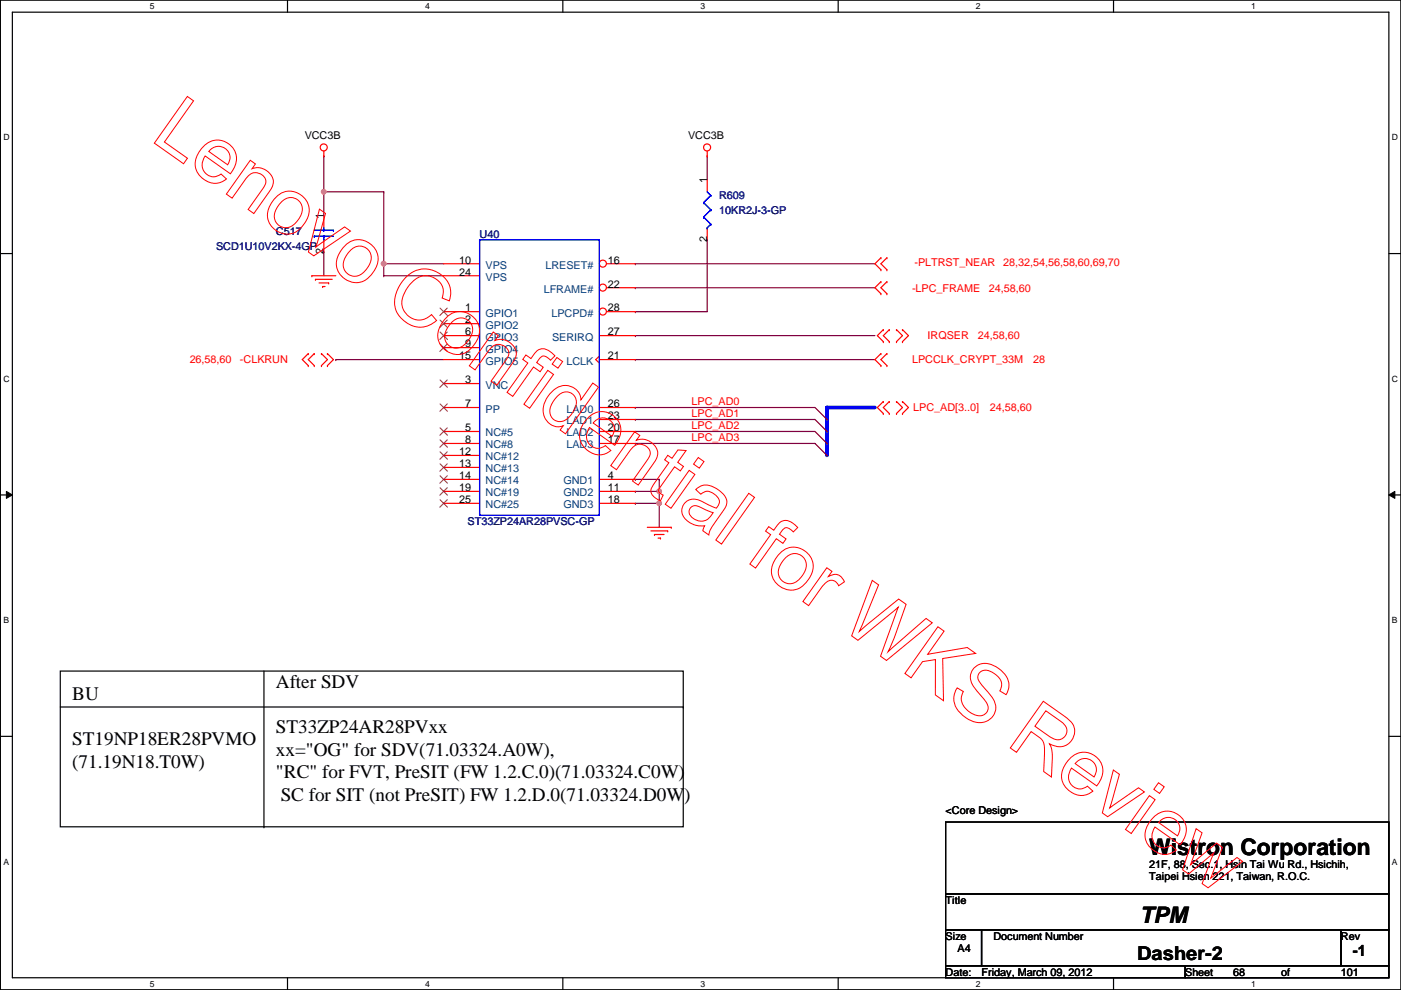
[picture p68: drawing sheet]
<svg xmlns="http://www.w3.org/2000/svg" width="297mm" height="210mm" viewBox="0 0 297 210" stroke-linecap="round" stroke-linejoin="round" font-family="sans-serif">
<defs><g id="words">
<g font-size="4.8">
<text x="243.7" y="181.3">Wistron Corporation</text>
<text x="241.6" y="195.7">TPM</text>
</g>
<g font-size="4.1">
<text x="15.3" y="148.5">BU</text>
<text x="58.5" y="145.9">After SDV</text>
<text x="58.5" y="155.5">ST33ZP24AR28PVxx</text>
<text x="15.3" y="158">ST19NP18ER28PVMO</text>
<text x="58.5" y="160.3">xx=&quot;OG&quot; for SDV(71.03324.A0W),</text>
<text x="15.3" y="162.8">(71.19N18.T0W)</text>
<text x="58.5" y="165.1">&quot;RC&quot; for FVT, PreSIT (FW 1.2.C.0)(71.03324.C0W)</text>
<text x="59.5" y="169.8">SC for SIT (not PreSIT) FW 1.2.D.0(71.03324.D0W)</text>
<text x="241.1" y="203.5">Dasher-2</text>
</g>
<text font-size="3.3" x="286.8" y="202.8">-1</text>
<g font-size="2.3">
<text x="64.6" y="29.5">VCC3B</text>
<text x="145.9" y="29.5">VCC3B</text>
<text x="149.9" y="38.9" transform="rotate(-90 149.9 38.9)">1</text>
<text x="68.6" y="46.5" transform="rotate(-90 68.6 46.5)">1</text>
<text x="68.6" y="53.9" transform="rotate(-90 68.6 53.9)">2</text>
<text x="149.9" y="51.4" transform="rotate(-90 149.9 51.4)">2</text>
<text x="97.4" y="55.9">10</text>
<text x="97.4" y="58.4">24</text>
<text x="128.9" y="55.9">16</text>
<text x="128.9" y="61">22</text>
<text x="98.6" y="66">1</text>
<text x="98.6" y="68.6">2</text>
<text x="98.6" y="71.1">6</text>
<text x="128.9" y="71.1">27</text>
<text x="128.9" y="66">28</text>
<text x="97.4" y="76.2">15</text>
<text x="98.6" y="73.7">9</text>
<text x="128.9" y="76.2">21</text>
<text x="98.6" y="81.3">3</text>
<text x="98.6" y="86.4">7</text>
<text x="128.9" y="88.9">23</text>
<text x="128.9" y="86.4">26</text>
<text x="98.6" y="91.4">5</text>
<text x="98.6" y="94">8</text>
<text x="128.9" y="94">17</text>
<text x="128.9" y="91.4">20</text>
<text x="97.4" y="96.5">12</text>
<text x="97.4" y="99.1">13</text>
<text x="97.4" y="101.6">14</text>
<text x="128.9" y="101.6">4</text>
<text x="97.4" y="104.1">19</text>
<text x="97.4" y="106.7">25</text>
<text x="128.9" y="104.1">11</text>
<text x="128.9" y="106.7">18</text>
<text x="200.5" y="172.6">&lt;Core Design&gt;</text>
<text x="243.7" y="184">21F, 88, Sec.1, Hsin Tai Wu Rd., Hsichih,</text>
<text x="200.5" y="191.6">Title</text>
<text x="243.7" y="186.6">Taipei Hsien 221, Taiwan, R.O.C.</text>
<text x="200.5" y="199.2">Size</text>
<text x="203" y="201.8">A4</text>
<text x="210.6" y="199.2">Document Number</text>
<text x="284.3" y="199.2">Rev</text>
<text x="200.5" y="206.8">Date:</text>
<text x="208.1" y="206.8">Friday, March 09, 2012</text>
<text x="251.3" y="206.8">Sheet</text>
<text x="261.4" y="206.8">68</text>
<text x="271.6" y="206.8">of</text>
<text x="284.3" y="206.8">101</text>
</g>
<g font-size="2.3" fill="#000080">
<text x="152.5" y="42.2">R609</text>
<text x="152.5" y="45.3">10KR2J-3-GP</text>
<text x="45.8" y="52.9">SCD1U10V2KX-4GP</text>
<text x="58.5" y="49.9">C517</text>
<text x="101.7" y="50.4">U40</text>
<text x="99.1" y="111.3">ST33ZP24AR28PVSC-GP</text>
</g>
<g font-size="2.3" fill="#004080">
<text x="103" y="57">VPS</text>
<text x="103" y="59.5">VPS</text>
<text x="115.7" y="57">LRESET#</text>
<text x="115.3" y="62.1">LFRAME#</text>
<text x="103" y="67.1">GPIO1</text>
<text x="103" y="69.7">GPIO2</text>
<text x="116.9" y="67.1">LPCPD#</text>
<text x="103" y="72.2">GPIO3</text>
<text x="103" y="74.8">GPIO4</text>
<text x="103" y="77.3">GPIO5</text>
<text x="117" y="72.2">SERIRQ</text>
<text x="120.1" y="77.3">LCLK</text>
<text x="103" y="82.4">VNC</text>
<text x="103" y="87.5">PP</text>
<text x="120.1" y="87.5">LAD0</text>
<text x="103" y="92.5">NC#5</text>
<text x="103" y="95.1">NC#8</text>
<text x="120.1" y="95.1">LAD3</text>
<text x="120.1" y="92.5">LAD2</text>
<text x="120.1" y="90">LAD1</text>
<text x="103" y="97.6">NC#12</text>
<text x="103" y="100.2">NC#13</text>
<text x="103" y="102.7">NC#14</text>
<text x="103" y="105.2">NC#19</text>
<text x="103" y="107.8">NC#25</text>
<text x="119.5" y="102.7">GND1</text>
<text x="119.5" y="105.2">GND2</text>
<text x="119.5" y="107.8">GND3</text>
</g>
<g font-size="2.3" fill="#f00">
<text x="193.9" y="56.5">-PLTRST_NEAR</text>
<text x="212.7" y="56.5">28,32,54,56,58,60,69,70</text>
<text x="193.4" y="61.8">-LPC_FRAME</text>
<text x="209.6" y="61.8">24,58,60</text>
<text x="196.7" y="72">IRQSER</text>
<text x="207.3" y="72">24,58,60</text>
<text x="40.2" y="77">26,58,60</text>
<text x="50.9" y="77">-CLKRUN</text>
<text x="193.4" y="77">LPCCLK_CRYPT_33M</text>
<text x="219" y="77">28</text>
<text x="146.6" y="88.4">LPC_AD1</text>
<text x="146.6" y="85.9">LPC_AD0</text>
<text x="193.6" y="87.2">LPC_AD[3..0]</text>
<text x="209.9" y="87.2">24,58,60</text>
<text x="146.6" y="93.5">LPC_AD3</text>
<text x="146.6" y="91">LPC_AD2</text>
</g>
<g font-size="1.8">
<text x="31.8" y="1.9">5</text>
<text x="90.1" y="1.9">4</text>
<text x="148.5" y="1.9">3</text>
<text x="206.9" y="1.9">2</text>
<text x="265.3" y="1.9">1</text>
<text x=".7" y="29.8">D</text>
<text x="295.1" y="29.8">D</text>
<text x=".7" y="80.9">C</text>
<text x="295.1" y="80.9">C</text>
<text x=".7" y="132.1">B</text>
<text x="295.1" y="132.1">B</text>
<text x=".7" y="183.3">A</text>
<text x="295.1" y="183.3">A</text>
<text x="31.8" y="209.2">5</text>
<text x="90.1" y="209.2">4</text>
<text x="148.5" y="209.2">3</text>
<text x="206.9" y="209.2">2</text>
<text x="265.3" y="209.2">1</text>
</g>
</g></defs>
<path d="M.1 0h296.9v209.8h-296.9zM2.6 2.6h291.9v204.7h-291.9z" fill="none" stroke="#000" stroke-width=".25"/>
<g fill="#fff">
<path d="M31.8 .3h1v2h-1z"/>
<path d="M31.8 207.6h1v1.9h-1z"/>
</g>
<path d="M61 0v2.6M61 207.3v2.5" fill="none" stroke="#000" stroke-width=".25"/>
<g fill="#fff">
<path d="M90.1 .3h1v2h-1z"/>
<path d="M90.1 207.6h1v1.9h-1z"/>
</g>
<path d="M119.3 0v2.6M119.3 207.3v2.5" fill="none" stroke="#000" stroke-width=".25"/>
<g fill="#fff">
<path d="M148.5 .3h1v2h-1z"/>
<path d="M148.5 207.6h1v1.9h-1z"/>
</g>
<path d="M177.7 0v2.6M177.7 207.3v2.5" fill="none" stroke="#000" stroke-width=".25"/>
<g fill="#fff">
<path d="M206.9 .3h1v2h-1z"/>
<path d="M206.9 207.6h1v1.9h-1z"/>
</g>
<path d="M236.1 0v2.6M236.1 207.3v2.5" fill="none" stroke="#000" stroke-width=".25"/>
<g fill="#fff">
<path d="M265.3 .3h.9v2h-.9z"/>
<path d="M265.3 207.6h.9v1.9h-.9z"/>
<path d="M.7 28.2h1.3v1.9h-1.3z"/>
<path d="M295.1 28.2h1.3v1.9h-1.3z"/>
<path d="M.7 79.3h1.3v2h-1.3z"/>
<path d="M295.1 79.3h1.3v2h-1.3z"/>
</g>
<path d="M.1 53.8h2.5M294.5 53.8h2.5" fill="none" stroke="#000" stroke-width=".25"/>
<g fill="#fff">
<path d="M.7 130.5h1.2v2h-1.2z"/>
<path d="M295.1 130.5h1.2v2h-1.2z"/>
</g>
<path d="M.1 104.9h2.5M294.5 104.9h2.5" fill="none" stroke="#000" stroke-width=".25"/>
<path d="M1.4 104.2l1.2 .7-1.2 .8zM294.5 104.9l1.2-.7v1.5z" fill="#000"/>
<path d="M1.4 104.2l1.2 .7-1.2 .8zM294.5 104.9l1.2-.7v1.5z" fill="none" stroke="#000" stroke-width=".21"/>
<g fill="#fff">
<path d="M.7 181.7h1.2v2h-1.2z"/>
<path d="M295.1 181.7h1.2v2h-1.2z"/>
</g>
<path d="M.1 156.1h2.5M294.5 156.1h2.5" fill="none" stroke="#000" stroke-width=".25"/>
<g fill="none" stroke="#800040" stroke-width=".25">
<path d="M81.4 40.7h.1M81.4 55.9h.1M81.4 58.5h.1M81.4 40.7v15.2M81.4 55.9h12.7M81.4 58.5h12.7M134.7 55.9h.1M134.7 55.9h50.8M134.7 101.6h.1M134.7 106.7h.1M134.7 101.6h5.1M139.8 104.2h.1"/>
<path d="M139.8 104.2v2.5h-5.1"/>
</g>
<circle cx="139.8" cy="104.2" r=".49" fill="#f0f"/>
<circle cx="139.8" cy="104.2" r=".49" fill="none" stroke="#f0f" stroke-width=".25"/>
<path d="M139.8 106.7h.1M139.8 106.7v5.1" fill="none" stroke="#800040" stroke-width=".25"/>
<circle cx="139.8" cy="106.7" r=".49" fill="#f0f"/>
<circle cx="139.8" cy="106.7" r=".49" fill="none" stroke="#f0f" stroke-width=".25"/>
<path d="M68.7 33.1h.1M68.7 33.1v7.6M68.7 40.7h.1M68.7 40.7h12.7M134.7 71.2h.1M134.7 71.2h50.8M134.7 88.9h.1M134.7 88.9h38.1M134.7 104.2h.1M139.8 101.6h.1M139.8 101.6v2.6h-5.1" fill="none" stroke="#800040" stroke-width=".25"/>
<path d="M175.3 86.4h10.2" fill="none" stroke="#00f" stroke-width=".76"/>
<circle cx="175.3" cy="86.4" r=".38" fill="#00f"/>
<g fill="none" stroke="#800040" stroke-width=".25">
<path d="M149.9 33.1h.1M149.9 33.1v5M81.4 55.9h.1M81.4 55.9v2.6M149.9 50.8h.1M149.9 50.8v15.3h-15.2M71.2 76.2h.1M71.2 76.2h22.9M134.7 76.2h.1M134.7 66.1h.1M134.7 76.2h50.8M134.7 94h.1"/>
<path d="M134.7 91.5h.1M134.7 86.4h.1M134.7 94h38.1M134.7 91.5h38.1M134.7 86.4h38.1"/>
</g>
<circle cx="81.3" cy="55.9" r=".49" fill="#f0f"/>
<circle cx="81.3" cy="55.9" r=".49" fill="none" stroke="#f0f" stroke-width=".25"/>
<path d="M68.7 53.4h.1M68.7 40.7h.1M68.7 40.7v5.1M68.7 53.4v5.1" fill="none" stroke="#800040" stroke-width=".25"/>
<circle cx="68.6" cy="40.7" r=".49" fill="#f0f"/>
<circle cx="68.6" cy="40.7" r=".49" fill="none" stroke="#f0f" stroke-width=".25"/>
<path d="M134.7 61h.1M134.7 61h50.8" fill="none" stroke="#800040" stroke-width=".25"/>
<path d="M175.3 94v2.6" fill="none" stroke="#00f" stroke-width=".76"/>
<circle cx="175.3" cy="94" r=".38" fill="#00f"/>
<path d="M175.3 88.9v2.6" fill="none" stroke="#00f" stroke-width=".76"/>
<circle cx="175.3" cy="88.9" r=".38" fill="#00f"/>
<path d="M175.3 91.5v2.5" fill="none" stroke="#00f" stroke-width=".76"/>
<circle cx="175.3" cy="91.5" r=".38" fill="#00f"/>
<path d="M175.3 86.4v2.5" fill="none" stroke="#00f" stroke-width=".76"/>
<circle cx="175.3" cy="86.4" r=".38" fill="#00f"/>
<g fill="none" stroke="#f00" stroke-width=".25">
<path d="M68.7 33.1h.1M68.7 32v1.1M149.9 33.1h.1M149.9 32v1.1M66.1 58.5h.1M66.1 58.5h5.1M66.9 59.2h.1M66.9 59.2h3.5M67.6 60h2.1M69.7 60h.1M94.1 55.9h7.6M186.8 57.2h.1"/>
<path d="M186.8 54.7h.1M186.8 59.7h.1M186.8 54.7l-1.3 1.2 1.3 1.3M186.8 59.7l-1.3 1.3 1.3 1.3M188 54.7h.1M188 57.2h.1M188 59.7h.1M188 54.7l-1.2 1.2 1.2 1.3M188 59.7l-1.2 1.3 1.2 1.3M65.4 77.5h.1M65.4 75h.1M65.4 75l-1.3 1.2 1.3 1.3"/>
<path d="M66.6 75h.1M66.6 77.5h.1M66.6 75l-1.2 1.2 1.2 1.3M68.2 77.5h.1M68.2 75h.1M68.2 75l1.2 1.2-1.2 1.3M68.4 60.7h.1M68.4 60.7h.5M69.4 77.5h.1M69.4 75h.1M69.4 75l1.3 1.2-1.3 1.3M94.1 66.1h7.6"/>
<path d="M94.1 68.6h7.6M94.1 71.2h7.6M94.1 73.7h7.6M94.1 76.2h7.6M186.8 75h.1M186.8 77.5h.1M186.8 62.3h.1M186.8 75l-1.3 1.2 1.3 1.3M187.3 72.4h.1M187.3 69.9h.1M187.3 69.9l-1.3 1.3 1.3 1.2M188 77.5h.1"/>
<path d="M188 75h.1M188 62.3h.1M188 75l-1.2 1.2 1.2 1.3M188.5 72.4h.1M188.5 69.9h.1M188.5 69.9l-1.2 1.3 1.2 1.2M190.1 69.9h.1M190.1 72.4h.1M190.1 69.9l1.2 1.3-1.2 1.2M191.3 72.4h.1M191.3 69.9h.1M191.3 69.9l1.3 1.3-1.3 1.2"/>
<path d="M94.1 81.3h7.6M94.1 91.5h7.6M94.1 86.4h7.6M94.1 94h7.6M94.1 96.6h7.6M94.1 99.1h7.6M187.3 87.7h.1M187.3 85.1h.1M187.3 85.1l-1.3 1.3 1.3 1.3M188.5 87.7h.1M188.5 85.1h.1M188.5 85.1l-1.2 1.3 1.2 1.3"/>
<path d="M190.1 85.1h.1M190.1 87.7h.1M190.1 85.1l1.2 1.3-1.2 1.3M191.3 87.7h.1M191.3 85.1h.1M191.3 85.1l1.3 1.3-1.3 1.3M94.1 101.6h7.6M127.1 101.6h7.6M127.1 104.2h7.6M137.2 111.8h5.1M138 112.6h3.6M138.8 113.3h.1"/>
<path d="M138.8 113.3h2M139.5 114.1h.5M140 114.1h.1M141.6 112.6h.1M142.3 111.8h.1"/>
<circle cx="68.6" cy="31.3" r=".75"/>
<circle cx="149.9" cy="31.3" r=".75"/>
</g>
<path d="M172.8 91.5l2.5 2.5M172.8 94l2.5 2.6M172.8 86.4l2.5 2.5M172.8 88.9l2.5 2.6M175.3 94h.1M175.3 96.6h.1M175.3 88.9h.1M175.3 91.5h.1" fill="none" stroke="#800040" stroke-width=".25"/>
<path d="M12.8 142.3h132.1v33h-132.1zM12.8 149.9h132.1M56 142.3v33M144.9 149.9h.1M56 175.3h.1M200.5 174.3h94v15.2h-94zM200.5 189.5h94v7.6h-94zM200.5 197.1h7.6v7.7h-7.6zM208.1 197.1h76.2v7.7h-76.2zM284.3 197.1h10.2v7.7h-10.2zM200.5 204.8h50.8v2.5h-50.8zM251.3 204.8h43.2v2.5h-43.2z" fill="none" stroke="#000" stroke-width=".25"/>
<g fill="none" stroke="#804000" stroke-width=".21">
<path d="M93.3 65.3l1.6 1.6M93.3 67.9l1.6 1.5M93.3 70.4l1.6 1.6M93.3 72.9l1.6 1.6M94.8 65.3l-1.5 1.6M94.8 67.9l-1.5 1.5M94.8 70.4l-1.5 1.6M94.8 72.9l-1.5 1.6M93.3 80.6l1.6 1.5M93.3 90.7l1.6 1.6M93.3 85.6l1.6 1.6M93.3 93.3l1.6 1.5"/>
<path d="M93.3 95.8l1.6 1.6M93.3 98.3l1.6 1.6M94.8 80.6l-1.5 1.5M94.8 90.7l-1.5 1.6M94.8 85.6l-1.5 1.6M94.8 93.3l-1.5 1.5M94.8 95.8l-1.5 1.6M94.8 98.3l-1.5 1.6M93.3 100.9l1.6 1.5M94.8 100.9l-1.5 1.5"/>
</g>
<circle cx="127.8" cy="55.9" r=".75" fill="#fff"/>
<g fill="none" stroke="#f00" stroke-width=".25">
<path d="M128.6 55.9h6.1M127.1 75.5l-.8 .7 .8 .8M127.1 76.2h7.6M127.1 94h7.6M127.1 91.5h7.6M94.1 104.2h7.6M127.1 106.7h7.6"/>
<circle cx="127.8" cy="55.9" r=".75"/>
</g>
<path d="M93.3 103.4l1.6 1.6M94.8 103.4l-1.5 1.6" fill="none" stroke="#804000" stroke-width=".21"/>
<circle cx="127.8" cy="61" r=".75" fill="#fff"/>
<g fill="none" stroke="#f00" stroke-width=".25">
<path d="M94.1 58.5h7.6M127.1 71.2h7.6M128.6 61h6.1M127.1 88.9h7.6M127.1 86.4h7.6M94.1 106.7h7.6"/>
<circle cx="127.8" cy="61" r=".75"/>
</g>
<path d="M93.3 106l1.6 1.5M94.8 106l-1.5 1.5" fill="none" stroke="#804000" stroke-width=".21"/>
<circle cx="127.8" cy="66.1" r=".75" fill="#fff"/>
<g fill="none" stroke="#f00" stroke-width=".25">
<path d="M149.9 38.1v2.6M68.7 45.8v2.5M68.7 50.8v2.6M149.9 48.3v2.5M128.6 66.1h6.1"/>
<circle cx="127.8" cy="66.1" r=".75"/>
</g>
<g fill="none" stroke="#00f" stroke-width=".25">
<path d="M66.6 50.1h.1M66.6 48.8h4.1M66.6 50.1h4.1M68.7 48.8h.1M68.7 50.1h.1M68.7 48.3v.5M68.7 50.1v.7M70.7 48.8h.1M101.7 50.8h25.4v58.5h-25.4zM149.2 43h.1M149.2 46h.1M149.2 43l1.5 1.5"/>
<path d="M149.2 46l1.5 1.5M149.9 48.3h.1M149.9 40.7l.8 .7M150.7 41.4h.1M150.7 44.5h.1M150.7 47.5h.1M150.7 41.4l-1.5 1.6M150.7 44.5l-1.5 1.5M150.7 47.5l-.8 .8"/>
</g>
<circle cx="139.8" cy="104.2" r=".49" fill="#f0f"/>
<circle cx="139.8" cy="104.2" r=".49" fill="none" stroke="#f0f" stroke-width=".25"/>
<circle cx="139.8" cy="106.7" r=".49" fill="#f0f"/>
<circle cx="139.8" cy="106.7" r=".49" fill="none" stroke="#f0f" stroke-width=".25"/>
<circle cx="81.3" cy="55.9" r=".49" fill="#f0f"/>
<circle cx="81.3" cy="55.9" r=".49" fill="none" stroke="#f0f" stroke-width=".25"/>
<circle cx="68.6" cy="40.7" r=".49" fill="#f0f"/>
<circle cx="68.6" cy="40.7" r=".49" fill="none" stroke="#f0f" stroke-width=".25"/>
<g fill="none" stroke="#f00" stroke-width=".21">
<path d="M39.7 20.5l1.3 .9-6.1 8.7 4.8 3.5-.8 1.1-6.2-4.3zM43.3 30.9a4 4 0 0 1 5.7 0 4 4 0 0 1 0 5.8l-.2 .1-5.3-3.7a2.62 2.62 0 0 0-.4 2.9 2.62 2.62 0 0 0 2.6 1.4l1.2-.5 1.1 1a4.1 4.1 0 0 1-6.6-3.1 5.7 5.7 0 0 1 1.9-3.9zM44.6 31.8a2.44 2.44 0 0 1 3.3-.2 2.44 2.44 0 0 1 .4 3.3l-4-2.8zM53.1 34l1.1 .8-.8 1a3.3 3.3 0 0 1 4.5 3.3l-.7 1.4-3.4 4.8-1.2-.9 3.1-4.3a2.05 2.05 0 0 0 0-3 2.05 2.05 0 0 0-3 .1l-3.5 4.8-1.2-.8zM58.6 41.7a4.1 4.1 0 0 1 5.7 0 4.1 4.1 0 0 1 .3 5.7 4.1 4.1 0 0 1-6.1 1.5 4.1 4.1 0 0 1-.7-6.2zM59.8 42.7a2.53 2.53 0 0 1 3.5-.1 2.53 2.53 0 0 1 .3 3.5 3.4 3.4 0 0 1-3.4 2.2 2.59 2.59 0 0 1-1.5-4.2zM67.7 44.3l1.3 1-2 7.1 6.1-4.3 1.2 .9-7.8 5.2-1.1-.8zM73.2 52a4.1 4.1 0 0 1 5.7 0 4.1 4.1 0 0 1 .3 5.6 4.1 4.1 0 0 1-6 1.6 4.1 4.1 0 0 1-.8-6.2zM74.4 53a2.53 2.53 0 0 1 3.6-.2 2.53 2.53 0 0 1 .2 3.6 3.4 3.4 0 0 1-3.4 2.1 2.59 2.59 0 0 1-1.5-4.1zM85.9 58.9a5.5 5.5 0 0 1 5.9-1.6 5.5 5.5 0 0 1 3.8 4.7l-.3 1.8-1.6-.6a3.6 3.6 0 0 0-1.1-3.9 3.6 3.6 0 0 0-4.1-.4 6.7 6.7 0 0 0-3.2 6 3.7 3.7 0 0 0 6.2 1.8l1.1 1.3a5.2 5.2 0 0 1-7.8-.8 5.6 5.6 0 0 1 0-6.8zM94.7 67.2a4.1 4.1 0 0 1 5.7 0 4.1 4.1 0 0 1 .3 5.7 4.1 4.1 0 0 1-6 1.5 4.1 4.1 0 0 1-.8-6.2zM95.9 68.2a2.53 2.53 0 0 1 3.6-.1 2.53 2.53 0 0 1 .2 3.5 3.4 3.4 0 0 1-3.4 2.2 2.59 2.59 0 0 1-1.5-4.2z"/>
<path d="M104.6 70.4l1.1 .8-.7 1a3.3 3.3 0 0 1 4.4 3.3l-.7 1.4-3.4 4.8-1.2-.9 3.1-4.3a2.05 2.05 0 0 0 0-3 2.05 2.05 0 0 0-2.9 .1l-3.6 4.8-1.2-.8zM111.5 75.3l1.1 .7 .5-.7a2.33 2.33 0 0 1 4-.4l.6 .5-1 1a1.79 1.79 0 0 0-1.8-.8l-1.1 1.3 1.4 1-.7 .9-1.4-1-4.4 6.2-1.2-.8 4.4-6.2-1.1-.8zM116.1 78.5l1.3 .9-5.1 7.2-1.2-.9zM118.1 75.8l1.2 .9-1 1.4-1.2-.9zM116.8 83.2a3.5 3.5 0 0 1 3.7-1.4 3.5 3.5 0 0 1 2.7 3l2.5-3.6 1.2 .9-7 9.9-1.1-.8 .6-.9a3.4 3.4 0 0 1-3.4-1 3.4 3.4 0 0 1-.7-3.5l.6-1.4zM118.3 83.9a2.27 2.27 0 0 1 3.1-.4 2.27 2.27 0 0 1 .5 3.2 4.2 4.2 0 0 1-3 2.7 2.27 2.27 0 0 1-2.1-1.2 2.27 2.27 0 0 1 .1-2.4zM124.8 88.5a4 4 0 0 1 5.7 0 4 4 0 0 1 0 5.7l-.2 .2-5.3-3.8a2.62 2.62 0 0 0-.4 3 2.62 2.62 0 0 0 2.6 1.4l1.2-.5 1.1 1a4.1 4.1 0 0 1-6.6-3.2 5.7 5.7 0 0 1 1.9-3.8zM126.1 89.4a2.44 2.44 0 0 1 3.3-.2 2.44 2.44 0 0 1 .4 3.3l-4-2.8zM134.6 91.6l1 .7-.7 1a3.3 3.3 0 0 1 4.5 3.3l-.7 1.4-3.4 4.8-1.2-.8 3.1-4.4a2.05 2.05 0 0 0 0-2.9 2.05 2.05 0 0 0-3 .1l-3.5 4.8-1.2-.9zM141.6 96.5l.9 .7 1.2-1.8 1.8 .1-1.8 2.5 1.2 .9-.7 .9-1.2-.8-2.9 4.2a.92 .92 0 0 0-.5 .9 .92 .92 0 0 0 .8 .8l.2 .1-.6 1.2a2.49 2.49 0 0 1-2-2.4l.6-1.1 3.2-4.6-.9-.6zM146.1 99.7l1.2 .9-5 7.2-1.3-.9zM148 97l1.3 .9-1 1.4-1.2-.9z"/>
<path d="M146.5 107.6a1.6 1.6 0 0 1 2 0l2.7 1.1a2.7 2.7 0 0 1-2.6 1.8 2.7 2.7 0 0 1-2.5-1.8l.1-.7zM147.5 103.8a3.2 3.2 0 0 1 4.4-.2 3.5 3.5 0 0 1 2.2 3.1l-.5 1.1-1.6 2.4a6.9 6.9 0 0 0-1.7 3.2l-1.3-.9 .4-1a4.4 4.4 0 0 1-4.8-2.9 2.63 2.63 0 0 1 1.3-2.5 2.63 2.63 0 0 1 2.8 .2l3.2 1.4a1.75 1.75 0 0 0-.5-3 1.94 1.94 0 0 0-2.8 .1zM158.8 104.6l1.2 .9-7 9.9-1.2-.9zM163 111.7l1.1 .7 .5-.7a2.33 2.33 0 0 1 4-.4l.5 .5-.9 1a1.79 1.79 0 0 0-1.8-.8l-1.1 1.3 1.4 1-.7 .9-1.4-1-4.4 6.2-1.2-.8 4.4-6.2-1.1-.8zM165.5 117.2a4.1 4.1 0 0 1 5.6 0 4.1 4.1 0 0 1 .3 5.6 4.1 4.1 0 0 1-6 1.6 4.1 4.1 0 0 1-.8-6.2zM166.7 118.2a2.53 2.53 0 0 1 3.5-.2 2.53 2.53 0 0 1 .2 3.6 3.4 3.4 0 0 1-3.3 2.1 2.59 2.59 0 0 1-1.5-4.1zM175.3 120.4l1.1 .7-.8 1.1a2.13 2.13 0 0 1 3.4 1.2l-1.2 .8a1.72 1.72 0 0 0-1.5-1.2 1.72 1.72 0 0 0-1.6 .9l-3.3 4.5-1.2-.9zM184.9 123.1l1.4 .9-4.1 9.9 8.3-6.9 1.6 1.1-2.6 7.3-1.2 2.8 8-7.1 1.4 1-9.7 7.9-1.3-.9 3.7-10.4-8.5 7.1-1.3-1zM198.9 132.9l1.3 .9-3.5 4.9 8.4-1.4 1.8 1.2-7 1.1 .1 9-1.7-1.3v-7.5l-2.7 .5-2.4 3.4-1.3-.9zM206.5 141.7a3.7 3.7 0 0 1 5.2 0 4 4 0 0 1 2 4.8l-.4 .8-1.3-.8a2.49 2.49 0 0 0-1.1-3.6 2.35 2.35 0 0 0-3.1-.4 1.61 1.61 0 0 0 .1 2.5l.9 1a6.2 6.2 0 0 1 2.3 4.1 3.5 3.5 0 0 1-5.4 2.6 5.4 5.4 0 0 1-3.5-4.7l.2-.9 .5-1.2 1.4 .7a3.1 3.1 0 0 0 1.3 4.4 2.65 2.65 0 0 0 3.4 .2 1.97 1.97 0 0 0-.3-2.9l-.7-.7a6.3 6.3 0 0 1-2.3-4.1l.2-.8zM221.2 148.7l4.4 3.1a4.1 4.1 0 0 1 2.3 3.2 3.3 3.3 0 0 1-1.9 3 3.3 3.3 0 0 1-3.5-.3 5.5 5.5 0 0 1 .6 3.1l-.2 3.9-1.6-1.1 .2-4.6a2.78 2.78 0 0 0-1.4-2.8l-1.5-1.1-3.1 4.4-1.3-.9zM221.7 150.7l3.2 2.2a2.06 2.06 0 0 1 .6 3.5 2.19 2.19 0 0 1-2.8-.1l-3.3-2.3z"/>
<path d="M227 160.7a4 4 0 0 1 5.7 0 4 4 0 0 1 0 5.7l-.2 .2-5.3-3.7a2.62 2.62 0 0 0-.4 2.9 2.62 2.62 0 0 0 2.6 1.4l1.2-.5 1.1 1a4.1 4.1 0 0 1-6.6-3.1 5.7 5.7 0 0 1 1.9-3.9zM228.3 161.6a2.44 2.44 0 0 1 3.3-.2 2.44 2.44 0 0 1 .4 3.3l-4-2.8zM236.1 163.3l1.2 .9-2 7.1 6.1-4.3 1.2 .9-7.8 5.3-1.1-.8zM243.7 168.7l1.2 .9-5.1 7.1-1.2-.8zM244.7 173.2a4 4 0 0 1 5.7 0 4 4 0 0 1 0 5.7l-.2 .2-5.3-3.8a2.62 2.62 0 0 0-.4 3 2.62 2.62 0 0 0 2.6 1.4l1.2-.5 1.1 1a4.1 4.1 0 0 1-6.6-3.1 5.7 5.7 0 0 1 1.9-3.9zM245.6 166l1.2 .8-1 1.4-1.2-.8zM245.9 174.1a2.44 2.44 0 0 1 3.4-.2 2.44 2.44 0 0 1 .4 3.3l-4.1-2.8zM253.6 175.7l1.3 .9-2.5 6.8 5.5-4.6 1.3 .8-2.5 6.6 5.6-4.4 1.1 .8-7.3 5.6-1.2-.9 2.5-6.5-5.4 4.5-1.3-.9z"/>
</g>
<use href="#words"/>
</svg>
